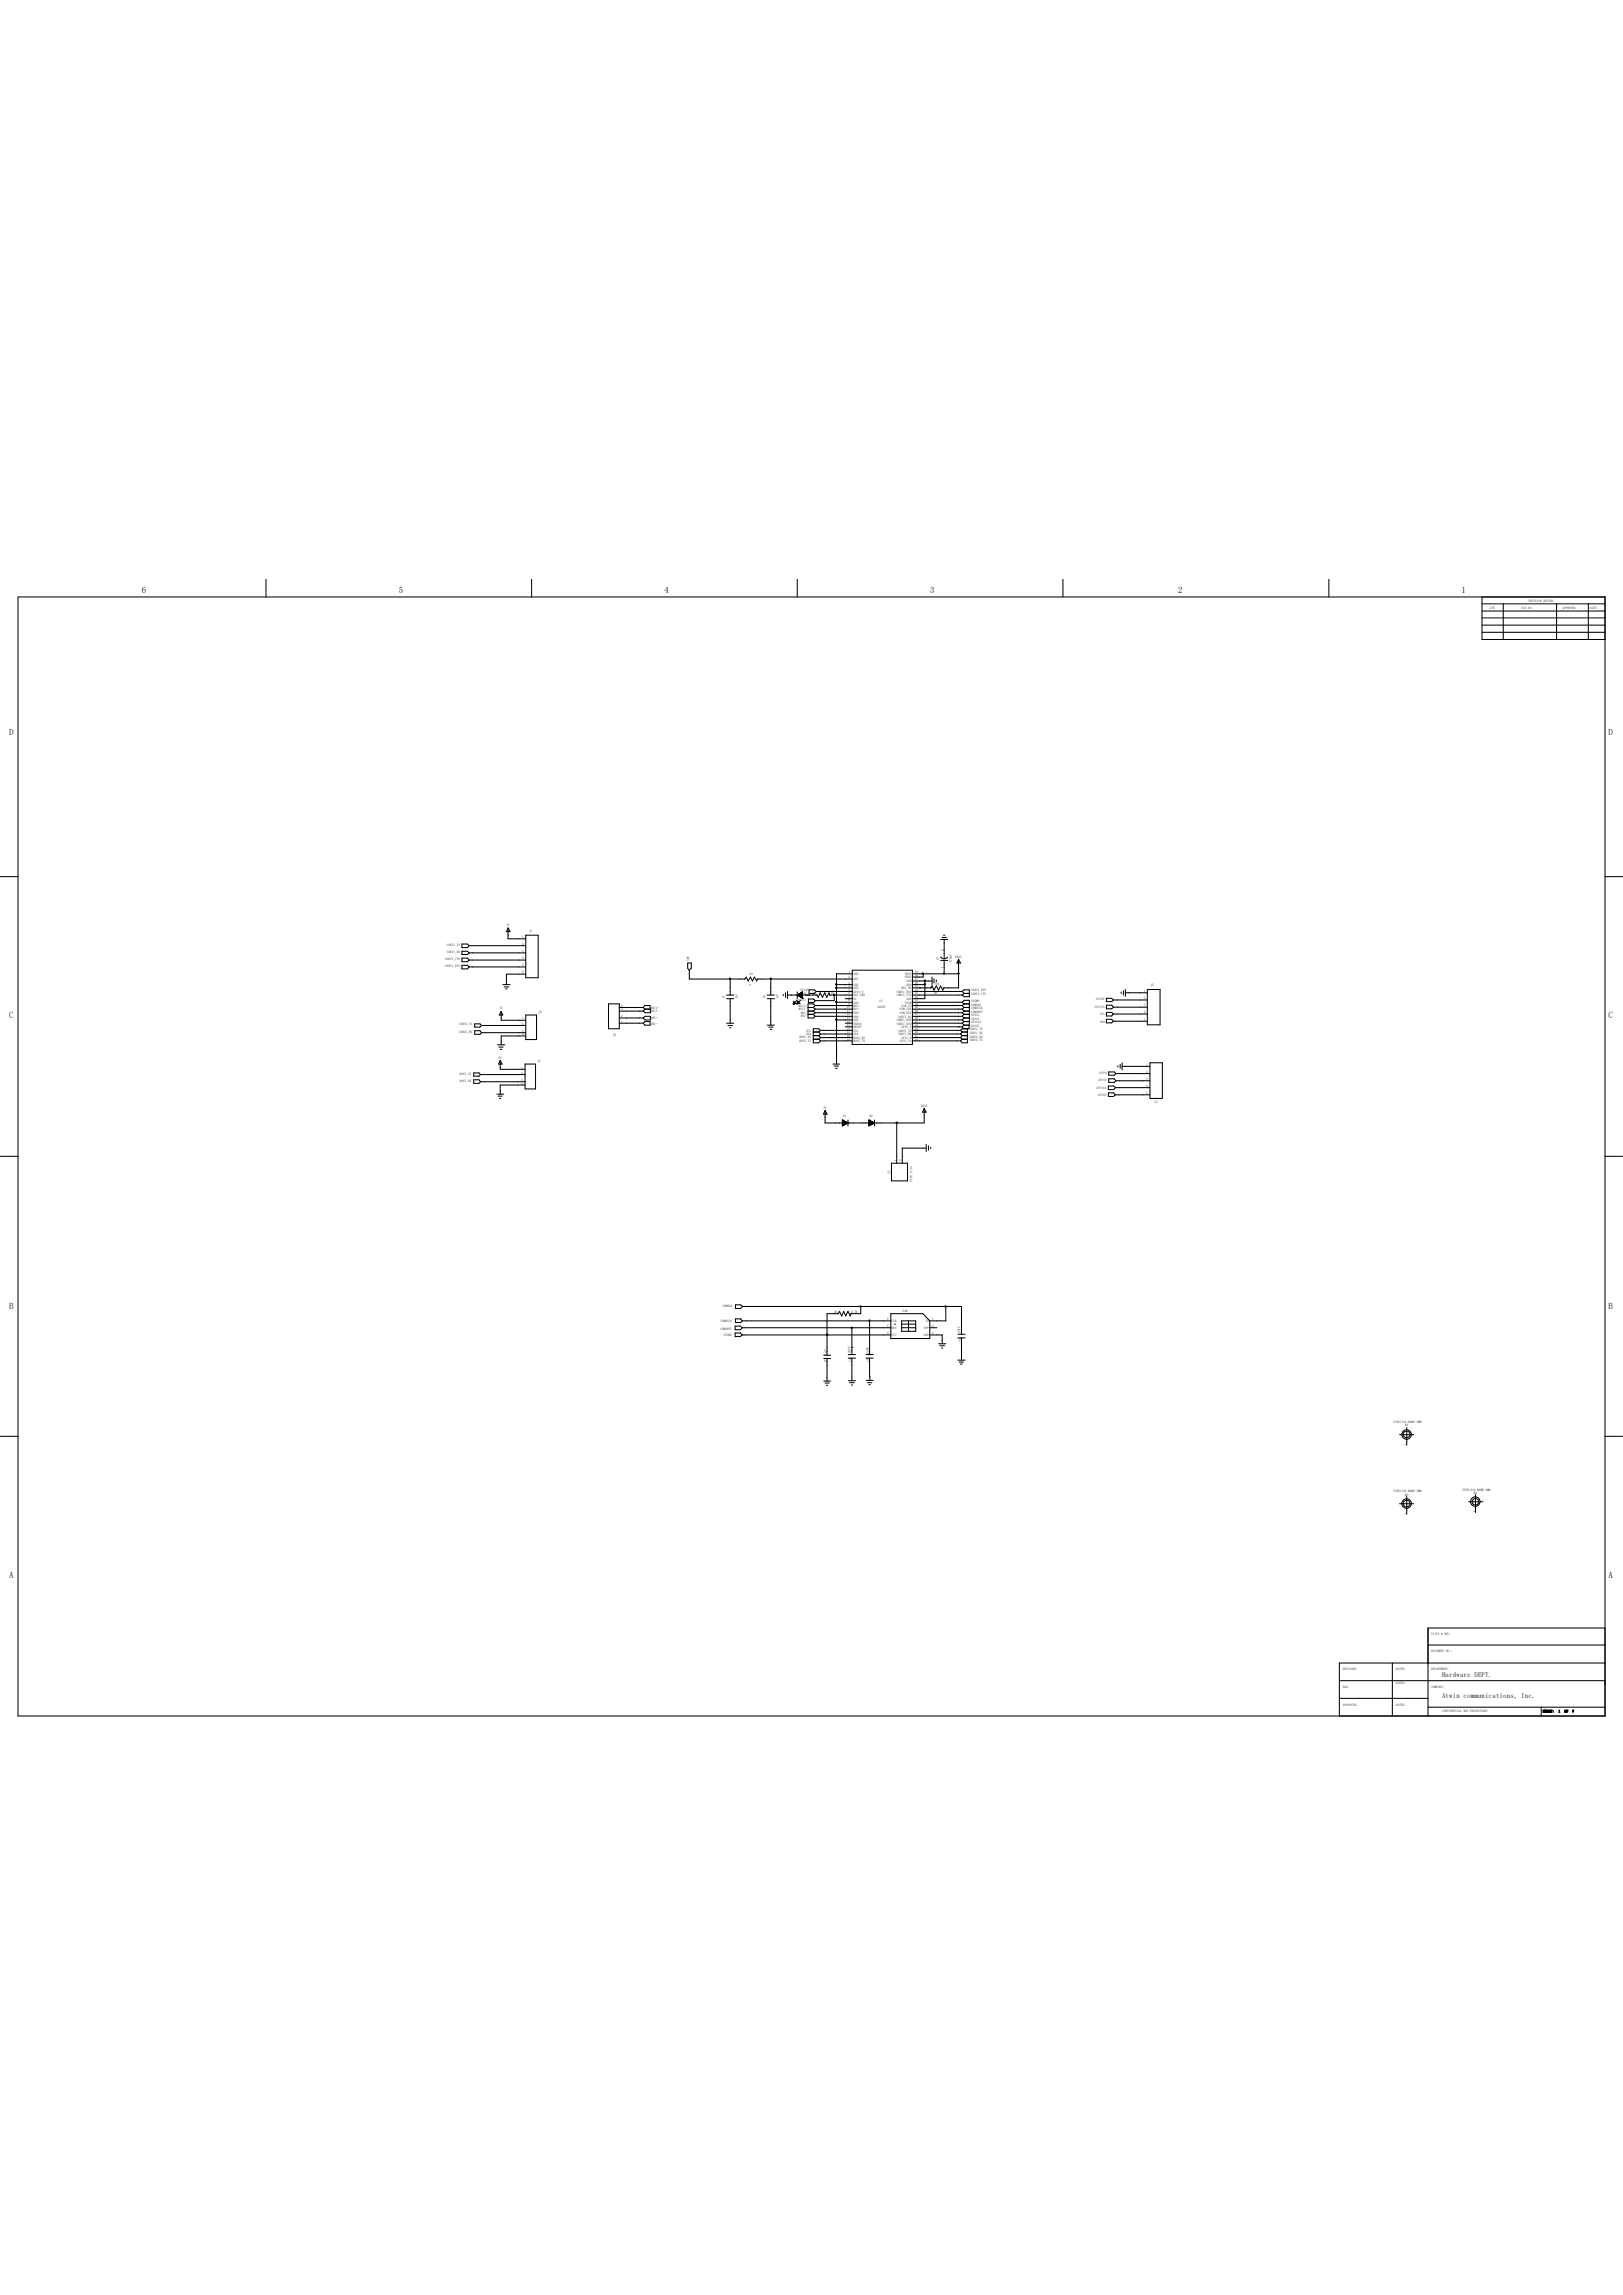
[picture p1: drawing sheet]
<svg xmlns="http://www.w3.org/2000/svg" width="210mm" height="297mm" viewBox="0 0 210 297" stroke-linecap="round" stroke-linejoin="round" font-family="sans-serif">
<defs><g id="words">
<g font-size="1.1">
<text x="18.4" y="76.8">6</text>
<text x="51.6" y="76.8">5</text>
<text x="86" y="76.8">4</text>
<text x="120.4" y="76.8">3</text>
<text x="152.4" y="76.8">2</text>
<text x="189.1" y="76.8">1</text>
<text x="1.2" y="95.1">D</text>
<text x="208.2" y="95.1">D</text>
<text x="1.2" y="131.8">C</text>
<text x="208.2" y="131.8">C</text>
<text x="1.2" y="169.4">B</text>
<text x="208.2" y="169.4">B</text>
<text x="1.2" y="204.2">A</text>
<text x="208.2" y="204.2">A</text>
</g>
<g font-size=".9">
<text x="186.6" y="217">Hardware DEPT.</text>
<text x="186.6" y="219.8">Atwin communications, Inc.</text>
</g>
<g font-size=".5">
<text x="120.9" y="128.7">NF</text>
<text x="121.1" y="127.4">R4</text>
</g>
<g font-size=".4">
<text x="197.8" y="77.9">REVISION RECORD</text>
<text x="192.8" y="78.8">LTR</text>
<text x="196.9" y="78.8">ECO NO:</text>
<text x="202.2" y="78.8">APPROVED:</text>
<text x="205.7" y="78.8">DATE:</text>
<text x="65.5" y="119.9">5V</text>
<text x="57.6" y="124.2">UART1_CTS</text>
<text x="57.6" y="125.1">UART1_RTS</text>
<text x="57.8" y="122.4">UART1_TX</text>
<text x="57.8" y="123.3">UART1_RX</text>
<text x="67.6" y="121.4">1</text>
<text x="67.6" y="122.3">2</text>
<text x="67.6" y="123.2">3</text>
<text x="67.6" y="124.1">4</text>
<text x="67.6" y="125.1">5</text>
<text x="67.6" y="126">6</text>
<text x="68.5" y="120.6">J1</text>
<text x="89.2" y="124.4" transform="rotate(-90 89.2 124.4)">ANT</text>
<text x="109.8" y="125.9">1</text>
<text x="118.4" y="125.9">39</text>
<text x="121.5" y="124.3" transform="rotate(-90 121.5 124.3)">C3</text>
<text x="122.1" y="125.3" transform="rotate(-90 122.1 125.3)">1</text>
<text x="122.1" y="123.1" transform="rotate(-90 122.1 123.1)">2</text>
<text x="123.1" y="124.6" transform="rotate(-90 123.1 124.6)">470uF</text>
<text x="123.6" y="124">VBAT</text>
<text x="64.6" y="130.6">5V</text>
<text x="67.6" y="131.9">1</text>
<text x="69.7" y="131.1">J2</text>
<text x="80.4" y="130.8">3</text>
<text x="80.4" y="131.7">2</text>
<text x="80.4" y="130.3">4</text>
<text x="84.2" y="131.9">REC+</text>
<text x="84.2" y="131">MIC1-</text>
<text x="84.2" y="130.6">MIC1+</text>
<text x="93.8" y="129.2" transform="rotate(-90 93.8 129.2)">C1</text>
<text x="95.5" y="129.2" transform="rotate(-90 95.5 129.2)">NF</text>
<text x="96.9" y="127.6">0</text>
<text x="97" y="126.2">R1</text>
<text x="99.1" y="129.2" transform="rotate(-90 99.1 129.2)">C2</text>
<text x="100.8" y="129.2" transform="rotate(-90 100.8 129.2)">NF</text>
<text x="103" y="129.5">GPIO15</text>
<text x="103.4" y="130.3">MIC1+</text>
<text x="103.4" y="130.8">MIC1-</text>
<text x="103.5" y="128.3">GPIO6</text>
<text x="103.6" y="131.2">REC+</text>
<text x="103.6" y="131.7">REC-</text>
<text x="103.8" y="128.8">LED</text>
<text x="105.2" y="128.7">R2</text>
<text x="107.5" y="128.7">1K</text>
<text x="109.6" y="130.5">10</text>
<text x="109.6" y="131">11</text>
<text x="109.6" y="131.4">12</text>
<text x="109.6" y="131.9">13</text>
<text x="109.8" y="126.6">2</text>
<text x="109.8" y="127.3">3</text>
<text x="109.8" y="127.8">4</text>
<text x="109.8" y="128.2">5</text>
<text x="109.8" y="128.7">6</text>
<text x="109.8" y="129.1">7</text>
<text x="109.8" y="129.6">8</text>
<text x="109.8" y="130">9</text>
<text x="110.4" y="126.2">GND</text>
<text x="110.4" y="126.9">ANT</text>
<text x="110.4" y="127.6">GND</text>
<text x="110.4" y="128">GND</text>
<text x="110.4" y="128.5">GPIO_6</text>
<text x="110.4" y="128.9">NET_LED</text>
<text x="110.4" y="129.4">NC</text>
<text x="110.4" y="129.9">GND</text>
<text x="110.4" y="130.3">MIC+</text>
<text x="110.4" y="130.8">MIC-</text>
<text x="110.4" y="131.2">SPK+</text>
<text x="110.4" y="131.7">SPK-</text>
<text x="113.5" y="130.4">A2350</text>
<text x="113.8" y="129.6">U1</text>
<text x="116" y="128.9">UART1_CTS</text>
<text x="116" y="128.5">UART1_RTS</text>
<text x="116.2" y="131.7">UART1_RI</text>
<text x="116.5" y="131.2">SIM_RST</text>
<text x="116.5" y="130.8">SIM_CLK</text>
<text x="116.7" y="130.3">SIM_IO</text>
<text x="116.7" y="128">KEY_ON</text>
<text x="117.1" y="129.9">VSIM</text>
<text x="117.1" y="126.6">VBAT</text>
<text x="117.1" y="126.2">VBAT</text>
<text x="117.3" y="129.4">GND</text>
<text x="117.3" y="127.6">GND</text>
<text x="117.3" y="127.1">GND</text>
<text x="118.4" y="131.9">26</text>
<text x="118.4" y="131.4">27</text>
<text x="118.4" y="131">28</text>
<text x="118.4" y="130.5">29</text>
<text x="118.4" y="130">30</text>
<text x="118.4" y="129.6">31</text>
<text x="118.4" y="129.1">32</text>
<text x="118.4" y="128.7">33</text>
<text x="118.4" y="128.2">34</text>
<text x="118.4" y="127.8">35</text>
<text x="118.4" y="127.3">36</text>
<text x="118.4" y="126.8">37</text>
<text x="118.4" y="126.4">38</text>
<text x="125.7" y="128.3">UART1_RTS</text>
<text x="125.7" y="128.8">UART1_CTS</text>
<text x="125.7" y="129.7">VSIM0</text>
<text x="125.7" y="130.1">SIM0DA</text>
<text x="125.7" y="130.6">SIM0CLK</text>
<text x="125.7" y="131.1">SIM0RST</text>
<text x="125.7" y="131.5">GPIO1</text>
<text x="125.7" y="132">GPIO3</text>
<text x="141.7" y="130.5">GPIO15</text>
<text x="141.9" y="129.4">GPIO6</text>
<text x="142.4" y="131.4">SCL</text>
<text x="148" y="128.4">1</text>
<text x="148" y="129.3">2</text>
<text x="148" y="130.2">3</text>
<text x="148" y="131.1">4</text>
<text x="148.9" y="127.6">J5</text>
<text x="59.4" y="132.7">UART2_TX</text>
<text x="59.4" y="133.6">UART2_RX</text>
<text x="64.5" y="137">5V</text>
<text x="67.6" y="133.5">3</text>
<text x="67.6" y="132.6">2</text>
<text x="67.6" y="134">4</text>
<text x="69.6" y="137.5">J3</text>
<text x="79.3" y="134">J6</text>
<text x="80.4" y="132.4">1</text>
<text x="84.2" y="132.6">REC-</text>
<text x="103.5" y="134.3">HOST_RX</text>
<text x="103.5" y="134.9">HOST_TX</text>
<text x="104.3" y="133.5">SCL</text>
<text x="104.3" y="133.9">SDA</text>
<text x="109.6" y="132.3">14</text>
<text x="109.6" y="132.8">15</text>
<text x="109.6" y="133.3">16</text>
<text x="109.6" y="133.7">17</text>
<text x="109.6" y="134.2">18</text>
<text x="109.6" y="134.7">19</text>
<text x="110.4" y="132.2">GND</text>
<text x="110.4" y="132.6">VDDIO</text>
<text x="110.4" y="133.1">RESET</text>
<text x="110.4" y="133.5">SCL</text>
<text x="110.4" y="134">SDA</text>
<text x="110.4" y="134.5">HOST_RX</text>
<text x="110.4" y="134.9">HOST_TX</text>
<text x="116" y="132.6">UART1_DCD</text>
<text x="116" y="132.2">UART1_DTR</text>
<text x="116.2" y="134">UART1_RX</text>
<text x="116.2" y="133.5">UART1_TX</text>
<text x="116.5" y="134.9">GPIO_13</text>
<text x="116.7" y="134.5">GPIO_8</text>
<text x="116.7" y="133.1">GPIO_5</text>
<text x="118.4" y="134.7">20</text>
<text x="118.4" y="134.2">21</text>
<text x="118.4" y="133.7">22</text>
<text x="118.4" y="133.3">23</text>
<text x="118.4" y="132.8">24</text>
<text x="118.4" y="132.3">25</text>
<text x="125.5" y="133.4">UART1_TX</text>
<text x="125.5" y="133.8">UART1_RX</text>
<text x="125.5" y="134.3">UART2_RX</text>
<text x="125.5" y="134.7">UART2_TX</text>
<text x="125.6" y="132.9">GPIO5</text>
<text x="125.7" y="132.4">GPIO14</text>
<text x="142.4" y="132.4">SDA</text>
<text x="148" y="132.1">5</text>
<text x="148.3" y="137.9">1</text>
<text x="59.5" y="139.1">HOST_TX</text>
<text x="59.5" y="140">HOST_RX</text>
<text x="67.4" y="138.3">1</text>
<text x="67.4" y="139.9">3</text>
<text x="67.4" y="139">2</text>
<text x="67.4" y="140.4">4</text>
<text x="106.6" y="143.5">5V</text>
<text x="119.2" y="143.3">VBAT</text>
<text x="141.9" y="140.9">GPIO14</text>
<text x="142.1" y="141.8">GPIO5</text>
<text x="142.2" y="139.9">GPIO3</text>
<text x="142.2" y="139">GPIO1</text>
<text x="148.3" y="138.9">2</text>
<text x="148.3" y="139.7">3</text>
<text x="148.3" y="140.7">4</text>
<text x="148.3" y="141.6">5</text>
<text x="149.4" y="142.8">J4</text>
<text x="109.1" y="144.6">D1</text>
<text x="112.5" y="144.6">D2</text>
<text x="115.2" y="151.9" transform="rotate(-90 115.2 151.9)">J7</text>
<text x="116" y="150.3" transform="rotate(-90 116 150.3)">1</text>
<text x="116.7" y="150.3" transform="rotate(-90 116.7 150.3)">2</text>
<text x="118" y="152.9" transform="rotate(-90 118 152.9)">SIP2-2.54</text>
<text x="93.2" y="172.1">SIM0RST</text>
<text x="93.3" y="171.1">SIM0CLK</text>
<text x="93.5" y="169.2">SIM0DA</text>
<text x="93.6" y="172.8">VSIM0</text>
<text x="108" y="170">R3</text>
<text x="110.2" y="170">4.7K</text>
<text x="114.8" y="172.7">4</text>
<text x="114.8" y="171.7">5</text>
<text x="114.8" y="170.9">6</text>
<text x="115.4" y="172.9">VCC</text>
<text x="115.4" y="172">RST</text>
<text x="115.4" y="171.1">CLK</text>
<text x="116.8" y="169.8">SIM</text>
<text x="119.5" y="172">VPP</text>
<text x="119.5" y="172.9">GND</text>
<text x="119.8" y="171.1">IO</text>
<text x="120.6" y="170.9">1</text>
<text x="120.6" y="171.7">2</text>
<text x="120.6" y="172.7">3</text>
<text x="124.3" y="172.5" transform="rotate(-90 124.3 172.5)">22PF</text>
<text x="124.4" y="173.7" transform="rotate(-90 124.4 173.7)">C6</text>
<text x="106.9" y="175.3" transform="rotate(-90 106.9 175.3)">1uF</text>
<text x="107" y="176.3" transform="rotate(-90 107 176.3)">C7</text>
<text x="110.1" y="175.1" transform="rotate(-90 110.1 175.1)">22PF</text>
<text x="110.2" y="176.2" transform="rotate(-90 110.2 176.2)">C4</text>
<text x="112.4" y="175.2" transform="rotate(-90 112.4 175.2)">22PF</text>
<text x="112.5" y="176.3" transform="rotate(-90 112.5 176.3)">C5</text>
<text x="180.3" y="184.2">FIDUCIAL-MARK-1MM</text>
<text x="181.8" y="184.6">M1</text>
<text x="182" y="186.9" transform="rotate(-90 182 186.9)">1</text>
<text x="180.3" y="193.1">FIDUCIAL-MARK-1MM</text>
<text x="181.8" y="193.5">M3</text>
<text x="182" y="195.9" transform="rotate(-90 182 195.9)">1</text>
<text x="189.3" y="192.9">FIDUCIAL-MARK-1MM</text>
<text x="190.7" y="193.3">M4</text>
<text x="190.9" y="195.7" transform="rotate(-90 190.9 195.7)">1</text>
<text x="185.2" y="213.8">DOCUMENT NO.:</text>
<text x="185.2" y="211.5">TITLE &amp; REV:</text>
<text x="173.8" y="220.7">APPROVED:</text>
<text x="173.8" y="218.4">EQA:</text>
<text x="173.8" y="216.2">DESIGNER:</text>
<text x="180.6" y="220.7">DATED:</text>
<text x="180.6" y="218">DATED:</text>
<text x="180.6" y="216.2">DATED:</text>
<text x="185.2" y="218.4">COMPANY:</text>
<text x="185.2" y="216.2">DEPARTMENT:</text>
<text x="186.6" y="221.6">CONFIDENTIAL AND PROPRIETARY</text>
<text x="199.6" y="221.6">SHEET:</text>
<text x="201.7" y="221.6">1</text>
<text x="202.4" y="221.6">OF</text>
<text x="203.5" y="221.6">7</text>
</g>
</g></defs>
<g fill="none" stroke="#000" stroke-width=".13">
<path d="M2.3 77.3h205.4v144.8h-205.4zM34.4 75v2.3M68.8 75v2.3M103.2 75v2.3M137.5 75v2.3M172 75v2.3M191.8 77.3v5.5h15.9M191.8 80h15.9M191.8 78.1h15.9M191.8 79.1h15.9M194.5 78.1v4.7M201.4 78.1v4.7"/>
<path d="M205.5 78.1v4.7M191.8 80.9h15.9M191.8 81.8h15.9M0 113.5h2.3M207.7 113.5h2.3M59.8 122.2h.7l.2 .2-.2 .2h-.7zM59.8 123.1h.7l.2 .2-.2 .2h-.7zM59.8 124h.7l.2 .2-.2 .3h-.7zM59.8 124.9h.7l.2 .2-.2 .3h-.7zM60.7 122.4h7.3M60.7 123.3h7.3M60.7 124.2h7.3"/>
<path d="M60.7 125.1h7.3M61.3 138.9h.7l.2 .2-.2 .2h-.7zM61.3 139.7h.7l.2 .3-.2 .2h-.7zM61.4 132.5h.7l.2 .2-.2 .2h-.7zM61.4 133.4h.7l.2 .2-.2 .3h-.7zM62.2 140h5.7M62.2 139.1h5.7M62.3 133.6h5.7M62.3 132.7h5.7M64.4 135.2h.9M64.6 135.5h.5M64.7 137.2l.3 .5h-.5z"/>
<path d="M64.7 137.2v1.2h3.2M64.7 135.8h.2M64.9 130.9l.2 .5h-.5zM64.9 130.9v1.1h3.1M65.1 127.4h.9M65.2 127.7h.6M65.4 128h.2M65.7 120.1v1.4h2.3M65.7 120.1l.3 .5h-.5zM67.9 137.7h1.4v3.2h-1.4zM68 121h1.6v5.5h-1.6zM68 131.4h1.4v3.1h-1.4z"/>
<path d="M68 126.1h-2.5v1.3M68 134.1h-3.1v1.1M78.7 129.9h1.4v3.2h-1.4zM80.1 132.4h3.1M80.1 130.9h3.1M80.1 131.7h3.1M80.1 130.4h3.1M83.2 130.4l.2-.3h.7v.5M83.2 130.4l.2 .2h.8v.5h-.7l-.3-.2M83.2 131.7l.3-.2h.7v.5h-.7zM83.4 132.2h.7v.5h-.7l-.2-.3zM83.5 130.6l-.3 .3"/>
<path d="M89 124.6h.5v.7l-.3 .3-.2-.3zM89.2 125.6v1.1h7.2l.2-.3 .2 .6 .3-.6 .3 .6 .2-.6 .3 .6 .1-.3h12.3M94 128.8h1M94 129.2h1M94 132.4h1M94.2 132.7h.6M94.4 133h.2M94.5 126.7v2.1M94.5 129.2v3.2M99.3 128.8h.9M99.3 129.2h.9M99.3 132.7h.9"/>
<path d="M99.5 132.9h.5M99.7 133.2h.2M99.7 126.7v2.1M99.7 129.2v3.5M101.3 128.7v.2M101.6 128.5v.6M101.9 128.8h3.8l.2 .3 .2-.6 .3 .6 .3-.6 .3 .6 .3-.6 .1 .3h2.9M101.9 128.3v.9M102.7 130h.1M102.7 129.9h.2M102.7 129.7h.1M102.7 129.8h.1"/>
<path d="M102.7 129.6l.1 .1M102.7 129.6v.4M102.8 129.7l.1 .2M102.8 129.7v.2M102.8 129.8v.1M102.9 129.8h-.2v.2M102.9 129.9h.1M102.9 129.9l-.2 .1M103.1 129.5l-.4 .4M103.2 129.9h.1M103.2 128.4v.8M103.2 128.8l.6-.4v.8z"/>
<path d="M103.2 129.8h.2M103.2 129.7h.1M103.2 129.6v.3M103.2 129.6h.1M103.2 129.6l-.1 .3M103.3 128.7v.1M103.3 129.6v.3M103.3 128.7v.2M103.3 129.7v.1M103.3 129.6l.1 .2M103.3 128.7h.5M103.3 128.7v.2h.5"/>
<path d="M103.3 129.8h.1M103.4 129.8h-.2v.1M103.4 128.9h.4M103.4 129.8h.1M103.4 129.8l-.3 .1M103.5 128.6v.3h.3M103.5 128.6h.3M103.5 128.6v.4h.3M103.6 129.5l-.5 .4M103.6 128.5v.6M103.6 129h.2M103.8 128.4v.7"/>
<path d="M103.8 129.1h.1M103.8 129.2h.1M103.8 128.7h-.6v.1h.6M103.8 128.6h-.4v.3M103.8 128.5h-.2v.5M103.8 128.5h-.1v.6h.1M103.8 128.4h-.1v.7M103.8 128.4v.8M104.6 130.9h.6M104.6 130.4h.6M104.6 131.3h.6M104.6 129.3h.7l.2 .2-.2 .3h-.7z"/>
<path d="M104.7 128.1h.7l.2 .2-.2 .3h-.7zM105.2 133.6h.8M105.2 134h.8M105.2 134.5h.8M105.2 130.4l.3 .2M105.2 130.9l.3 .2M105.2 131.3l.3 .2M105.5 130.1h4.8M105.5 130.6h4.8M105.5 131.1h4.8M105.5 131.5h4.8M105.5 130.1l-.3-.2h-.6v1.8h.6l.3-.2"/>
<path d="M105.5 130.1l-.3 .3M105.5 130.6l-.3 .3M105.5 131.1l-.3 .2M105.6 128.3h4.7M106 134l.2 .3M106 134.5l.2 .2M106 133.6l.2 .2M106.2 133.3h4.1M106.2 133.8h4.1M106.2 134.3h4.1M106.2 134.7h4.1M106.2 133.3l-.2-.2h-.8v1.9h.8l.2-.3"/>
<path d="M106.2 134.3l-.2 .2M106.2 133.3l-.2 .3M106.2 133.8l-.2 .2M107.8 137.7h.9M107.9 128.8h.1M107.9 138h.6M107.9 128.8v.7h-2.4M108.1 138.3h.2M108.2 127.4h2.1M108.2 127.8h2.1M108.2 129.7h2.1M108.2 132h2.1"/>
<path d="M109.4 129.2h.9M109.4 132.4h.9M109.4 132.9h.9M110.3 125.6h7.8v9.6h-7.8zM110.3 126h-2.1v11.7M118.1 126h5.9M118.1 127.4h1.6M118.1 128.3h6.4M118.1 128.8h6.4M118.1 129.7h6.4M118.1 130.1h6.4M118.1 130.6h6.4"/>
<path d="M118.1 131.1h6.4M118.1 131.5h6.4M118.1 132h6.4M118.1 132.4h6.4M118.1 132.9h6.4M118.1 133.3h6.2M118.1 133.8h6.2M118.1 134.3h6.2M118.1 134.7h6.2M118.1 127h2.5M119 127.8h.1M119.5 126v.4h-1.4"/>
<path d="M119.7 127v2.2h-1.6M120.6 126.4v1M120.9 126.7v.5M121.2 126.8v.2M121.7 124.3h.9M121.7 121.6h.9M121.9 121.3h.6M122.1 121h.2M122.2 121.6v2.5M122.2 124.3v1.7M122.6 123.9a.55 .55 0 0 1-.9 0h.1M124 132.9h.1"/>
<path d="M124 124.2v3.6h-1.9l-.1 .3-.3-.5-.2 .5-.3-.5-.3 .5-.3-.5-.1 .2h-2.4M124 124.2l.3 .4h-.5zM124.3 133.3l.2 .3M124.3 133.8l.2 .2M124.3 134.3l.2 .2M124.5 128.3l.3-.2h.6v.9h-.6l-.3-.2M124.5 128.3l.3 .3M124.5 129.7l.3-.2h.6v3.2h-.7l-.2 .2M124.5 133.6h.7M124.5 134h.7M124.5 133.6l-.2 .2M124.5 134.5h.7"/>
<path d="M124.5 134l-.2 .3M124.5 134.5l-.2 .2M124.5 129.7l.3 .2M124.5 130.1l.3 .3M124.5 130.6l.3 .3M124.5 131.1l.3 .2M124.5 131.5l.3 .2M124.5 132l.3 .2M124.5 132.4l.3 .3M124.5 132.9l.2 .2M124.8 128.6h.6M124.8 129.9h.6"/>
<path d="M124.8 130.9h.6M124.8 131.7h.6M124.8 130.4h.6M124.8 128.6l-.3 .2M124.8 129.9l-.3 .2M124.8 130.4l-.3 .2M124.8 131.3h.6M124.8 130.9l-.3 .2M124.8 131.3l-.3 .2M124.8 132.2h.6M124.8 131.7l-.3 .3M124.8 132.2l-.3 .2"/>
<path d="M125.2 133.1v1.9h-.7l-.2-.3M125.4 132.7v.4h-.9l-.2 .2M143.2 129.2h.6l.3 .2-.3 .2h-.6zM143.2 131.9h.6l.3 .3-.3 .2h-.6zM143.2 130.1h.6l.3 .2-.3 .3h-.6zM143.2 131h.6l.3 .2-.3 .3h-.6zM143.5 139.6h.7l.2 .3-.2 .2h-.7zM143.5 138.7h.7l.2 .2-.2 .2h-.7zM144.1 131.2h4.4M144.1 132.2h4.4M144.1 129.4h4.4M144.1 130.3h4.4"/>
<path d="M144.4 138.9h4.4M144.4 139.9h4.4M144.7 137.9v.2M144.9 137.8v.5M145.1 128.4v.2M145.2 138h3.6M145.2 137.5v1M145.4 128.2v.6M145.6 128.5h2.9M145.6 128.1v.8M148.5 128.1h1.6v4.5h-1.6zM148.8 137.5h1.6v4.7h-1.6z"/>
<path d="M0 149.6h2.3M64.3 141.6h.9M64.5 141.9h.5M64.6 142.2h.2M67.9 140.4h-3.2v1.2M106.8 143.7v1.6h2.9M106.8 143.7l.2 .5h-.4zM109 144.9h.1M109 145.7h.1M109 145.5h.3M109 145.4h.6M109 145.3h.6v.1"/>
<path d="M109 145.2h.5M109 145.2h.4v.3M109 145.1h.3v.5M109 145h.1v.6M109 144.9v.8l.7-.4M109 144.9l.7 .4M109.1 145v.6M109.2 145.1v.5h-.2M109.3 145.1v.4M109.4 145.2v.3h-.4M109.5 145.2v.2M109.6 145.2v.2"/>
<path d="M109.7 145.3h.1M109.7 145.3h3.4M109.7 144.9v.8M112.4 144.9h.1M112.4 144.9v.8l.8-.4M112.4 144.9l.8 .4M112.4 145.7h.1M112.4 145.6h.2M112.4 145.5h.5M112.4 145.3h.7M112.4 145.2h.5M112.4 145.2h.4"/>
<path d="M112.4 145.1h.3M112.4 145h.2v.6M112.5 145v.6M112.6 145.1v.5M112.7 145.1v.4h-.3M112.8 145.1v.4M112.9 145.2v.3M113 145.2v.2h-.6M113 145.2v.2M113.1 145.3v.1M113.2 144.9v.8M115.4 150.5h2v2.3h-2z"/>
<path d="M116 145.3h.1M116 145.3v5.2M119.6 143.5v1.8h-6.4M119.6 143.5l.2 .4h-.4zM119.8 148.6h-3v1.9M119.8 148.1v.9M120.1 148.3v.5M120.4 148.5v.1M143.4 141.4h.7l.2 .3-.2 .2h-.7zM143.4 140.5h.7l.3 .3-.3 .2h-.7zM144.3 141.7h4.5M144.4 140.8h4.4"/>
<path d="M207.7 149.6h2.3M95.1 172.5h.7l.3 .3-.3 .2h-.7zM95.1 171.6h.7l.3 .2-.3 .3h-.7zM95.2 168.9h.6l.3 .2-.3 .2h-.6zM95.2 170.7h.6l.3 .2-.3 .3h-.6zM96.1 171.8h19.2M96.1 170.9h19.2M96.1 172.8h19.2M96.1 169.1h28.3v3.6M106.6 175.4h.9M106.6 175.8h.9M106.6 178.7h.9"/>
<path d="M106.8 179h.5M106.9 179.3h.2M107 172.8h.1M107 175.8v2.9M109.8 175.3h.9M109.8 175.8h.9M109.8 178.7h.9M109.9 178.9h.6M110.2 179.2h.1M110.2 174.4h.1M110.2 171.8v3.5M110.2 175.8v2.9"/>
<path d="M111.4 169.1v.9h-1.3l-.1 .3-.3-.6-.3 .6-.2-.6-.3 .6-.3-.6-.1 .3h-1.5v5.4M112.1 175.3h.9M112.1 175.8h.9M112.1 178.6h.9M112.3 178.9h.5M112.4 179.2h.2M112.5 170.9v4.4M112.5 175.8l.1 2.8M115.3 170h4.1l.9 .9v2.3h-5zM115.7 171.4h.1M116.7 171.4h1.8M116.7 171.8h1.8"/>
<path d="M116.7 170.9h1.8v1.4h-1.8zM117.6 170.9v1.4M120.3 171.8h.9M120.3 172.8h1.6v1.1M121.5 173.9h.9M121.6 174.2h.6M121.8 174.5h.2M122.4 169.1v1.8h-2.1M124 172.7h.9M124 173.1h.9M124 176h.9M124.1 176.3h.6"/>
<path d="M124.3 176.5h.2M124.4 173.1v2.9M0 185.9h2.3M181.1 185.7h1.8M181.1 194.6h1.8M182 184.7v2.3M182 193.7v2.3M190 194.4h1.9M190.9 193.4v2.3M207.7 185.9h2.3M173.3 217.5h11.4M173.3 219.8h11.5"/>
<path d="M180.2 215.2v6.9M184.8 217.5h22.9M184.8 212.9h22.9M207.7 210.7h-22.9v11.4M207.7 215.2h-34.4v6.9M184.8 220.9h22.9M199.4 220.9v1.2"/>
<circle cx="182" cy="194.6" r=".61"/>
<circle cx="182" cy="185.7" r=".61"/>
<circle cx="182" cy="194.6" r=".43"/>
<circle cx="182" cy="185.6" r=".43"/>
<circle cx="190.9" cy="194.3" r=".61"/>
<circle cx="190.9" cy="194.4" r=".42"/>
</g>
<g fill="#000" stroke="#000" stroke-width=".13">
<path d="M94.4 126.6h.1v.1z" fill-rule="evenodd"/>
<path d="M107.9 128.7h.1l-.1 .1z" fill-rule="evenodd"/>
<path d="M122.1 125.9h.1v.2z" fill-rule="evenodd"/>
<path d="M110.2 171.8h.1l-.1 .1z" fill-rule="evenodd"/>
<path d="M111.3 169h.1v.2z" fill-rule="evenodd"/>
<path d="M112.5 170.8v.2z" fill-rule="evenodd"/>
<circle cx="99.7" cy="126.7" r=".08"/>
<circle cx="108.2" cy="127.8" r=".08"/>
<circle cx="108.2" cy="129.7" r=".08"/>
<circle cx="108.2" cy="127.4" r=".08"/>
<circle cx="108.2" cy="132" r=".08"/>
<circle cx="119.4" cy="126" r=".08"/>
<circle cx="119.7" cy="126.9" r=".08"/>
<circle cx="119.7" cy="127.4" r=".08"/>
<circle cx="124" cy="126" r=".08"/>
<circle cx="116" cy="145.3" r=".08"/>
<circle cx="107" cy="172.7" r=".08"/>
<circle cx="122.3" cy="169.1" r=".08"/>
</g>
<use href="#words"/>
</svg>
